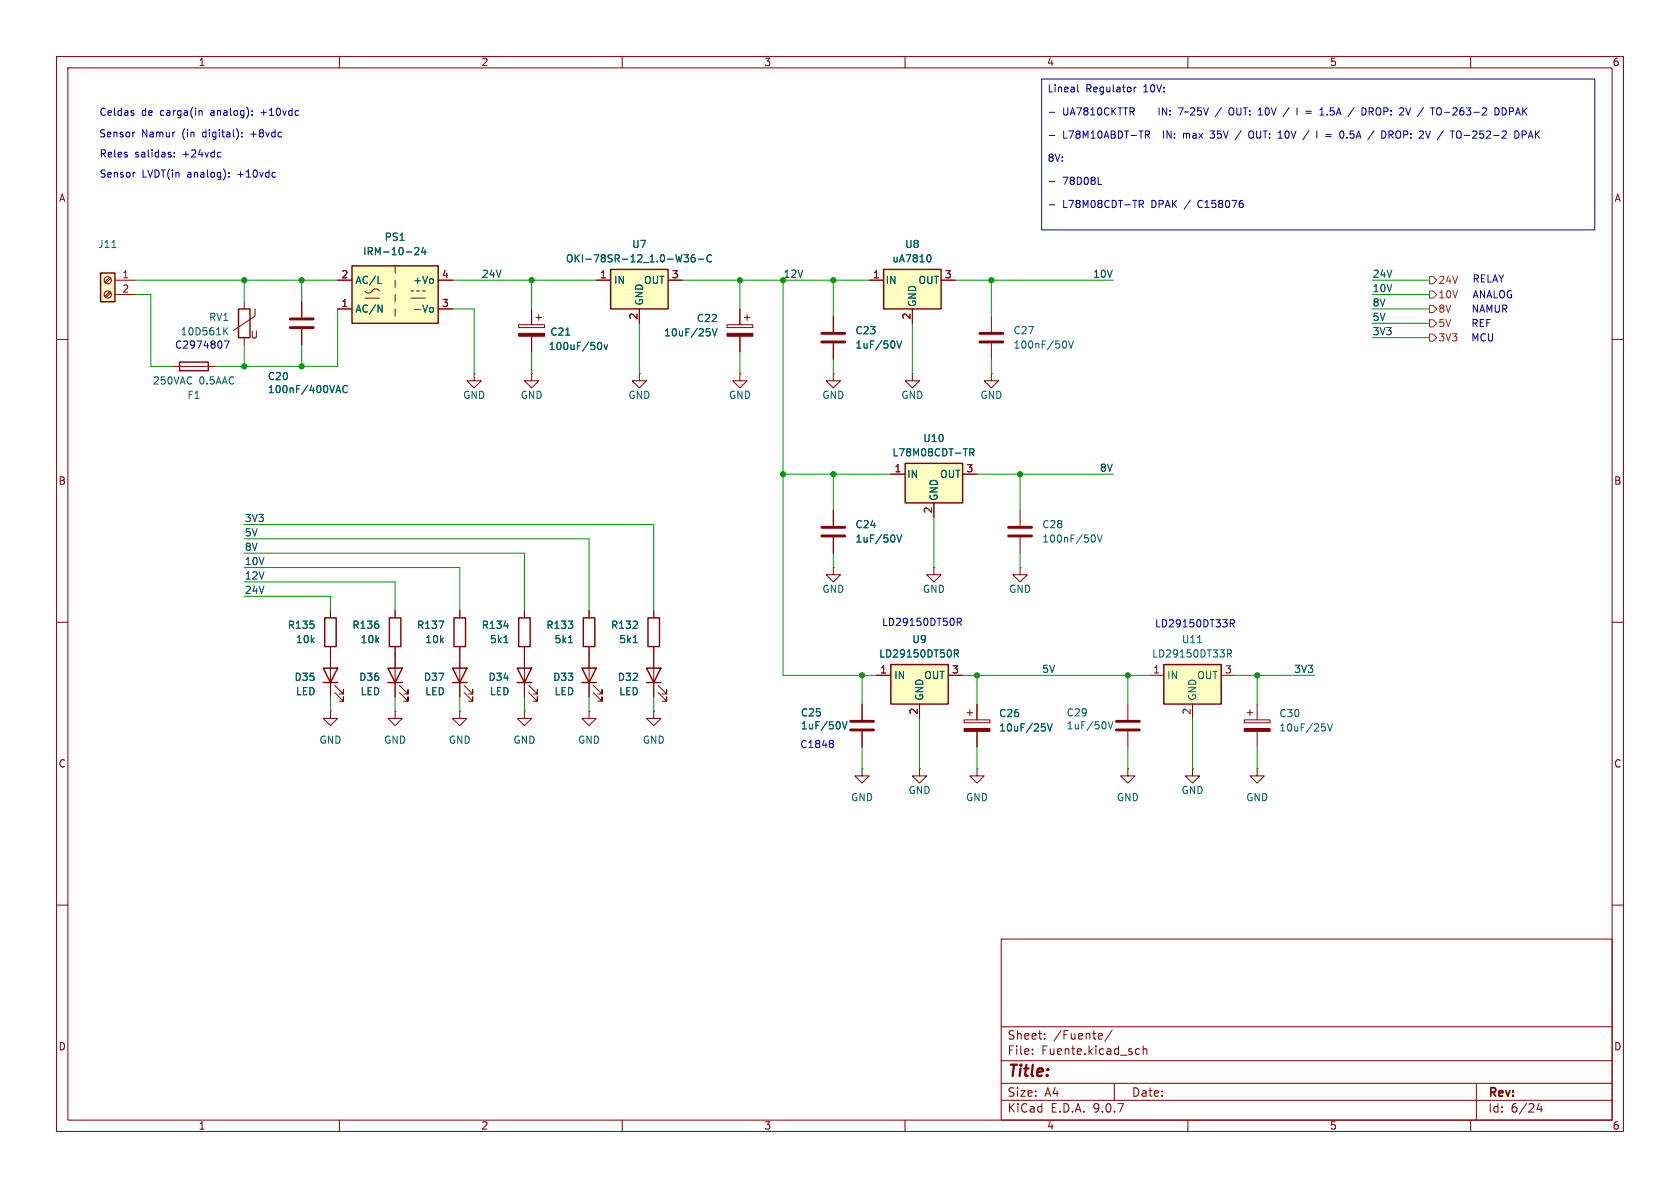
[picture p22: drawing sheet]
<svg xmlns="http://www.w3.org/2000/svg" width="297mm" height="210mm" viewBox="0 0 297 210" stroke-linecap="round" stroke-linejoin="round" font-family="sans-serif">
<defs><g id="words">
<text font-size="2.8" fill="#840000" x="178" y="190.9">Title:</text>
<g font-size="2.1" fill="#840000">
<text x="178" y="184">Sheet:</text>
<text x="186.2" y="184">/Fuente/</text>
<text x="178" y="186.7">File:</text>
<text x="184.1" y="186.7">Fuente.kicad_sch</text>
<text x="178" y="196.9">KiCad</text>
<text x="178" y="194.1">Size:</text>
<text x="184.7" y="194.1">A4</text>
<text x="185.7" y="196.9">E.D.A.</text>
<text x="193.3" y="196.9">9.0.7</text>
<text x="200" y="194.1">Date:</text>
<text x="263" y="194.3">Rev:</text>
<text x="263" y="196.9">Id:</text>
<text x="267.1" y="196.9">6/24</text>
</g>
<g font-size="1.8" fill="#840000">
<text x="35" y="11.9">1</text>
<text x="85" y="11.9">2</text>
<text x="135" y="11.9">3</text>
<text x="185" y="11.9">4</text>
<text x="235" y="11.9">5</text>
<text x="285" y="11.9">6</text>
<text x="10.3" y="35.9">A</text>
<text x="285.3" y="35.9">A</text>
<text x="44.2" y="60">U</text>
<text x="10.3" y="85.9">B</text>
<text x="285.3" y="85.9">B</text>
<text x="10.3" y="135.9">C</text>
<text x="285.3" y="135.9">C</text>
<text x="10.3" y="185.9">D</text>
<text x="285.3" y="185.9">D</text>
<text x="35" y="199.9">1</text>
<text x="85" y="199.9">2</text>
<text x="135" y="199.9">3</text>
<text x="185" y="199.9">4</text>
<text x="235" y="199.9">5</text>
<text x="285" y="199.9">6</text>
</g>
<g font-size="1.8" fill="#0000c2">
<text x="185.1" y="16.6">Lineal</text>
<text x="192" y="16.6">Regulator</text>
<text x="202.3" y="16.6">10V:</text>
<text x="17.5" y="20.7">Celdas</text>
<text x="25" y="20.7">de</text>
<text x="28.4" y="20.7">carga(in</text>
<text x="37.5" y="20.7">analog):</text>
<text x="46.5" y="20.7">+10vdc</text>
<text x="187.8" y="20.7">UA7810CKTTR</text>
<text x="205.5" y="20.7">IN:</text>
<text x="209.2" y="20.7">7~25V</text>
<text x="218.5" y="20.7">OUT: 10V</text>
<text x="228.6" y="20.7">/</text>
<text x="231.1" y="20.7">I</text>
<text x="232.9" y="20.7">=</text>
<text x="235.6" y="20.7">1.5A</text>
<text x="240.9" y="20.7">/</text>
<text x="243.4" y="20.7">DROP:</text>
<text x="253.8" y="20.7">/</text>
<text x="256.3" y="20.7">TO-263-2</text>
<text x="267.8" y="20.7">DDPAK</text>
<text x="17.4" y="24.5">Sensor</text>
<text x="17.5" y="28">Reles</text>
<text x="23.8" y="28">salidas:</text>
<text x="25" y="24.5">Namur</text>
<text x="32.3" y="24.5">(in</text>
<text x="32.4" y="28">+24vdc</text>
<text x="36.1" y="24.5">digital):</text>
<text x="44.7" y="24.5">+8vdc</text>
<text x="185.1" y="28.9">8V:</text>
<text x="187.8" y="24.8">L78M10ABDT-TR</text>
<text x="205.9" y="24.8">IN:</text>
<text x="209.6" y="24.8">max</text>
<text x="214.7" y="24.8">35V</text>
<text x="221.8" y="24.8">OUT: 10V</text>
<text x="234.4" y="24.8">I</text>
<text x="236.2" y="24.8">=</text>
<text x="238.9" y="24.8">0.5A</text>
<text x="244.2" y="24.8">/</text>
<text x="246.7" y="24.8">DROP:</text>
<text x="257.1" y="24.8">/</text>
<text x="259.6" y="24.8">TO-252-2</text>
<text x="271.1" y="24.8">DPAK</text>
<text x="17.5" y="31.6">Sensor</text>
<text x="25.1" y="31.6">LVDT(in</text>
<text x="33.2" y="31.6">analog):</text>
<text x="42.2" y="31.6">+10vdc</text>
<text x="187.8" y="33">78D08L</text>
<text x="187.8" y="37.1">L78M08CDT-TR</text>
<text x="203.7" y="37.1">DPAK</text>
<text x="209.7" y="37.1">/</text>
<text x="212.2" y="37.1">C158076</text>
<text x="260.2" y="50.1">RELAY</text>
<text x="260.2" y="52.9">ANALOG</text>
<text x="260" y="58">REF</text>
<text x="260.1" y="55.5">NAMUR</text>
<text x="30.8" y="61.8">C2974807</text>
<text x="260" y="60.6">MCU</text>
<text x="155.8" y="110.8">LD29150DT50R</text>
<text x="204.1" y="111.1">LD29150DT33R</text>
<text x="141.4" y="132.4">C1848</text>
</g>
<g font-size="1.8" fill="#006464">
<text x="17.3" y="44">J11</text>
<text x="64.1" y="45.3">IRM-10-24</text>
<text x="67.9" y="42.8">PS1</text>
<text x="100" y="46.6">OKI-78SR-12_1.0-W36-C</text>
<text x="111.7" y="44">U7</text>
<text x="157.7" y="46.6">uA7810</text>
<text x="159.9" y="44">U8</text>
<text x="62.7" y="50.4">AC/L</text>
<text x="72.9" y="50.4">+Vo</text>
<text x="108.5" y="50.4">IN</text>
<text x="113.8" y="50.4">OUT</text>
<text x="156.5" y="50.4">IN</text>
<text x="162.3" y="50.4">OUT</text>
<text x="31.8" y="59.5">10D561K</text>
<text x="36.9" y="56.9">RV1</text>
<text x="62.7" y="55.5">AC/N</text>
<text x="72.9" y="55.5">-Vo</text>
<text x="97.2" y="59.5">C21</text>
<text x="113.9" y="54.1" transform="rotate(-90 113.9 54.1)">GND</text>
<text x="117.3" y="59.7">10uF/25V</text>
<text x="123.1" y="57.1">C22</text>
<text x="151.1" y="59.3">C23</text>
<text x="162.2" y="54.4" transform="rotate(-90 162.2 54.4)">GND</text>
<text x="179.1" y="59.3">C27</text>
<text x="96.9" y="62.1">100uF/50v</text>
<text x="151.1" y="61.8">1uF/50V</text>
<text x="179.1" y="61.8">100nF/50V</text>
<text x="26.9" y="68.2">250VAC</text>
<text x="33" y="70.7">F1</text>
<text x="35.2" y="68.2">0.5AAC</text>
<text x="47.3" y="69.7">100nF/400VAC</text>
<text x="47.3" y="67.4">C20</text>
<text x="81.8" y="70.7">GND</text>
<text x="91.9" y="70.7">GND</text>
<text x="111" y="70.7">GND</text>
<text x="128.8" y="70.7">GND</text>
<text x="145.3" y="70.7">GND</text>
<text x="159.3" y="70.7">GND</text>
<text x="173.2" y="70.7">GND</text>
<text x="157.7" y="80.9">L78M08CDT-TR</text>
<text x="163.1" y="78.3">U10</text>
<text x="160.3" y="84.7">IN</text>
<text x="166" y="88.6" transform="rotate(-90 166 88.6)">GND</text>
<text x="166.1" y="84.7">OUT</text>
<text x="151.1" y="93.6">C24</text>
<text x="184.2" y="93.6">C28</text>
<text x="151.1" y="96.1">1uF/50V</text>
<text x="184.2" y="96.1">100nF/50V</text>
<text x="145.3" y="105">GND</text>
<text x="163.1" y="105">GND</text>
<text x="178.3" y="105">GND</text>
<text x="50.8" y="111.4">R135</text>
<text x="52.2" y="113.9">10k</text>
<text x="62.2" y="111.4">R136</text>
<text x="63.6" y="113.9">10k</text>
<text x="73.6" y="111.4">R137</text>
<text x="75.1" y="113.9">10k</text>
<text x="85.1" y="111.4">R134</text>
<text x="86.5" y="113.9">5k1</text>
<text x="96.5" y="111.4">R133</text>
<text x="97.9" y="113.9">5k1</text>
<text x="107.9" y="111.4">R132</text>
<text x="109.4" y="113.9">5k1</text>
<text x="161.2" y="113.9">U9</text>
<text x="208.8" y="113.9">U11</text>
<text x="155.3" y="116.4">LD29150DT50R</text>
<text x="203.6" y="116.4">LD29150DT33R</text>
<text x="52" y="120.6">D35</text>
<text x="52.2" y="123.1">LED</text>
<text x="63.4" y="120.6">D36</text>
<text x="63.6" y="123.1">LED</text>
<text x="74.8" y="120.6">D37</text>
<text x="75.1" y="123.1">LED</text>
<text x="86.3" y="120.6">D34</text>
<text x="86.5" y="123.1">LED</text>
<text x="97.7" y="120.6">D33</text>
<text x="97.9" y="123.1">LED</text>
<text x="109.1" y="120.6">D32</text>
<text x="109.4" y="123.1">LED</text>
<text x="158" y="120.2">IN</text>
<text x="163.3" y="120.2">OUT</text>
<text x="163.4" y="124" transform="rotate(-90 163.4 124)">GND</text>
<text x="206.2" y="120.2">IN</text>
<text x="211.6" y="120.2">OUT</text>
<text x="211.7" y="124" transform="rotate(-90 211.7 124)">GND</text>
<text x="56.4" y="131.7">GND</text>
<text x="67.8" y="131.7">GND</text>
<text x="79.2" y="131.7">GND</text>
<text x="90.7" y="131.7">GND</text>
<text x="102.1" y="131.7">GND</text>
<text x="113.5" y="131.7">GND</text>
<text x="141.5" y="126.8">C25</text>
<text x="141.5" y="129.1">1uF/50V</text>
<text x="176.5" y="129.5">10uF/25V</text>
<text x="176.5" y="127">C26</text>
<text x="188.5" y="126.8">C29</text>
<text x="188.5" y="129.1">1uF/50V</text>
<text x="226.1" y="129.5">10uF/25V</text>
<text x="226.1" y="127">C30</text>
<text x="150.4" y="141.8">GND</text>
<text x="160.5" y="140.6">GND</text>
<text x="170.7" y="141.8">GND</text>
<text x="197.4" y="141.8">GND</text>
<text x="208.8" y="140.6">GND</text>
<text x="220.2" y="141.8">GND</text>
</g>
<g font-size="1.8" fill="#a90000">
<text x="21.5" y="49.3">1</text>
<text x="21.5" y="51.8">2</text>
<text x="60.3" y="49.3">2</text>
<text x="78" y="49.3">4</text>
<text x="106" y="49.3">1</text>
<text x="118.7" y="49.3">3</text>
<text x="154.2" y="49.3">1</text>
<text x="166.9" y="49.3">3</text>
<text x="60.3" y="54.4">1</text>
<text x="78" y="54.4">3</text>
<text x="112.8" y="56.6" transform="rotate(-90 112.8 56.6)">2</text>
<text x="161" y="56.6" transform="rotate(-90 161 56.6)">2</text>
<text x="158" y="83.6">1</text>
<text x="170.7" y="83.6">3</text>
<text x="164.8" y="90.9" transform="rotate(-90 164.8 90.9)">2</text>
<text x="155.5" y="119.1">1</text>
<text x="168.2" y="119.1">3</text>
<text x="203.8" y="119.1">1</text>
<text x="216.5" y="119.1">3</text>
<text x="162.3" y="126.4" transform="rotate(-90 162.3 126.4)">2</text>
<text x="210.6" y="126.4" transform="rotate(-90 210.6 126.4)">2</text>
</g>
<g font-size="1.8" fill="#0f0f0f">
<text x="85.1" y="49.2">24V</text>
<text x="138.4" y="49.2">12V</text>
<text x="193.1" y="49.2">10V</text>
<text x="242.6" y="49.2">24V</text>
<text x="242.6" y="51.7">10V</text>
<text x="242.6" y="54.3">8V</text>
<text x="242.6" y="56.8">5V</text>
<text x="242.6" y="59.3">3V3</text>
<text x="194.3" y="83.5">8V</text>
<text x="43.2" y="92.4">3V3</text>
<text x="43.2" y="94.9">5V</text>
<text x="43.2" y="97.4">8V</text>
<text x="43.2" y="100">10V</text>
<text x="43.2" y="105.1">24V</text>
<text x="43.2" y="102.5">12V</text>
<text x="184.1" y="119">5V</text>
<text x="228.7" y="119">3V3</text>
</g>
<g font-size="1.8" fill="#725600">
<text x="254.2" y="52.9">10V</text>
<text x="254.2" y="50.4">24V</text>
<text x="254.2" y="55.5">8V</text>
<text x="254.2" y="58">5V</text>
<text x="254.2" y="60.6">3V3</text>
</g>
</g></defs>
<g fill="none" stroke="#840000" stroke-width=".18">
<path d="M10 10h277v190h-277zM12 12h273v186h-273zM60 10v2M110 10v2M160 10v2M210 10v2M260 10v2M43.2 53.3v1.3M43.2 59.7v1.3M45.1 54.6v1.3l-3.8 2.5M147.3 55.9v2.8M10 60h2"/>
<path d="M30.5 64.8h7.6M130.8 66v1.3h1.3l-1.3 1.3-1.3-1.3h1.3M130.8 66h.1M147.3 66v1.3h1.3l-1.3 1.3-1.3-1.3h1.3M147.3 66h.1M147.3 60.7v2.8M161.3 66v1.3h1.3l-1.3 1.3-1.3-1.3h1.3M161.3 66h.1M285 60h2M10 110h2M81.3 108v1.2M81.3 114.3v8.9"/>
<path d="M285 110h2M82 122.4l1.6 1.6v-.8v.8h-.8M82 121.2l1.6 1.5v-.8v.8h-.8M104.1 125.7v1.3h1.3l-1.3 1.3-1.2-1.3h1.2M104.1 125.7h.1M199.4 124.5v2.8M199.4 129.3v2.8M10 160h2M177 166h108v32h-108zM285 160h2M60 198v2M110 198v2"/>
<path d="M160 198v2M177 194.5h108M177 191.5h108M177 187.5h108M177 181.5h108M182.5 186.3v.1M182.5 185.5v.1M184.7 183.6v.1M184.7 182.8v.1M194.4 182.7l.4 .1 .1 .3-.7 .1M194.8 183.6l-.4 .1M196.6 182.1l-1.3 2"/>
<path d="M197 191.5v3M201 185.4l.5 .1M201.5 186.3l-.5 .1M202.1 185.5l.2-.1 .4 .1v.9M202.1 184.9v1.5M210 198v2M260 198v2M261 191.5v6.5M272.1 195l-.4 1.1h1M272.5 195.6v1"/>
</g>
<path d="M42.2 54.6h2v5.1h-2zM31.7 64h5.1v1.5h-5.1zM80 118.1h2.5l-1.2 2.6zM80.3 109.2h2v5.1h-2zM80 120.7h2.5" fill="none" stroke="#840000" stroke-width=".25"/>
<path d="M39.7 58.5l.6 .7M40.3 57.9l-.7 .7M158.6 60.3l.4 1.2 .4-1.2M77.6 109.8h.8l-.5 1.3M195.9 127.6l.4 1.2 .4-1.2" fill="none" stroke="#006464" stroke-width=".18"/>
<path d="M145.3 58.9h4.1M145.3 60.5h4.1M197.4 127.5h4M197.4 129h4" fill="none" stroke="#840000" stroke-width=".51"/>
<path d="M160 81.9h10.2v7h-10.2z" fill="#ffffc2"/>
<path d="M160 81.9h10.2v7h-10.2z" fill="none" stroke="#840000" stroke-width=".25"/>
<path d="M157.5 83.8h2.5M165.1 88.9v2.5M170.2 83.8h2.5M199.4 135.9v1.3h1.3l-1.3 1.2-1.3-1.2h1.3M199.4 135.9h.1" fill="none" stroke="#840000" stroke-width=".18"/>
<path d="M171.4 80l.7-.1 .1-.2-.1-.3-.7-.1v1.3M171.8 80l.4 .6" fill="none" stroke="#006464" stroke-width=".18"/>
<path d="M205.7 117.5h10.2v7h-10.2z" fill="#ffffc2"/>
<path d="M205.7 117.5h10.2v7h-10.2z" fill="none" stroke="#840000" stroke-width=".25"/>
<path d="M203.2 119.4h2.5M215.9 119.4h2.5M81.3 125.7v1.3h1.2l-1.2 1.3-1.3-1.3h1.3M81.3 125.7h.1M210.8 135.9v1.3h1.3l-1.3 1.2-1.3-1.2h1.3M210.8 135.9h.1M210.8 124.5v2.5M222.2 135.9v1.3h1.3l-1.3 1.2-1.2-1.2h1.2M222.2 135.9h.1" fill="none" stroke="#840000" stroke-width=".18"/>
<path d="M211.7 113.6h.8M217 115.5h.6l.1-.2v-.3l-.7-.1v1.2M217.3 115.5l.4 .6" fill="none" stroke="#006464" stroke-width=".18"/>
<path d="M62.2 47h15.3v10.2h-15.3z" fill="#ffffc2"/>
<path d="M62.2 47h15.3v10.2h-15.3zM57.1 118.1h2.6l-1.3 2.6zM57.4 109.2h2v5.1h-2zM68.8 109.2h2.1v5.1h-2.1zM91.4 118.1h2.6l-1.3 2.6zM91.7 109.2h2v5.1h-2zM57.1 120.7h2.6M91.4 120.7h2.6" fill="none" stroke="#840000" stroke-width=".25"/>
<g fill="none" stroke="#840000" stroke-width=".18">
<path d="M59.7 49.5h2.5M59.7 54.6h2.5M64.5 51.4a.8 .8 0 0 0 .8 .4 .8 .8 0 0 0 .7-.6 .73 .73 0 0 1 1.1 .2M64.5 52.7h2.6M69.8 47v1.3M69.8 49.5v1.3M69.8 52.1v1.2M69.8 54.6v1.3M72.6 52.7h2.6M72.6 51.4h.6M73.7 51.4h.5M74.7 51.4h.5"/>
<path d="M77.5 49.5h2.5M77.5 54.6h2.5M175.3 55.9v2.8M83.8 66v1.3h1.3l-1.3 1.3-1.3-1.3h1.3M83.8 66h.1M175.3 60.7v2.8M180.3 90.2v2.8M180.3 95v2.8M58.4 108v1.2M58.4 114.3v8.9M69.8 108v1.2M69.8 114.3v1.3"/>
<path d="M92.7 108v1.2M92.7 114.3v8.9M59.2 122.4l1.5 1.6v-.8v.8h-.8M59.2 121.2l1.5 1.5v-.8v.8h-.8M69.8 125.7v1.3h1.3l-1.3 1.3-1.2-1.3h1.2M69.8 125.7h.1M92.7 125.7v1.3h1.3l-1.3 1.3-1.3-1.3h1.3M92.7 125.7h.1M93.5 122.4l1.5 1.6v-.8v.8h-.8M93.5 121.2l1.5 1.5v-.8v.8h-.8M220 127.3h4.5v.5h-4.5zM220.5 126h1"/>
<path d="M221 125.5v1M222.2 124.5v2.8M222.2 129.3v2.8"/>
</g>
<g fill="none" stroke="#006464" stroke-width=".18">
<path d="M66.8 50.1h.6M66.8 53.9l.8 1.3v-1.3M73.3 43.9l.5-.1 .3 .3-.8 .9h.8M74.8 43.7l-.3 .9h.8M75.1 44.2v.8M76.2 54.3l.3 .1 .1 .2v.5l-.4 .1M188.3 60.3a.79 .79 0 0 1 0 1.2M188.9 60.3l.4 1.2 .5-1.2M193.3 94.6a.79 .79 0 0 1 0 1.2M194 94.6l.4 1.2 .4-1.2M89.1 110.6h.8M89.1 113.6h.7"/>
<path d="M234.3 128.6v.5M234.7 128l.4 1.2 .4-1.2"/>
</g>
<path d="M220 128.8h4.5v.5h-4.5z" fill="#840000" stroke="#840000" stroke-width=".18"/>
<path d="M173.2 58.9h4.1M173.2 60.5h4.1M178.3 93.2h4.1M178.3 94.7h4.1" fill="none" stroke="#840000" stroke-width=".51"/>
<path d="M17.8 48.3h2.5v5h-2.5z" fill="#ffffc2"/>
<path d="M17.8 48.3h2.5v5h-2.5zM68.6 118.1h2.5l-1.3 2.6zM68.6 120.7h2.5" fill="none" stroke="#840000" stroke-width=".25"/>
<g fill="none" stroke="#840000" stroke-width=".18">
<path d="M19.4 49l-.9 .9M19.4 51.6l-.9 .8M19.6 49.2l-.9 .8M19.6 51.7l-.9 .9M20.3 49.5h3.8M20.3 52.1h3.8M175.3 66v1.3h1.2l-1.2 1.3-1.3-1.3h1.3M175.3 66h.1M69.8 115.6v7.6M58.4 125.7v1.3h1.3l-1.3 1.3-1.3-1.3h1.3M58.4 125.7h.1M70.6 122.4l1.5 1.6v-.8v.8h-.7"/>
<path d="M70.6 121.2l1.5 1.5v-.8v.8h-.7"/>
<circle cx="19" cy="49.5" r=".63"/>
<circle cx="19" cy="52.1" r=".63"/>
</g>
<path d="M19.8 43.8h.7" fill="none" stroke="#006464" stroke-width=".18"/>
<path d="M156.2 47.6h10.2v7h-10.2z" fill="#ffffc2"/>
<path d="M156.2 47.6h10.2v7h-10.2z" fill="none" stroke="#840000" stroke-width=".25"/>
<g fill="none" stroke="#840000" stroke-width=".18">
<path d="M53.3 53.3v2.8M53.3 58.2v2.8M128.5 57.4h4.6v.5h-4.6zM130.8 54.6v2.8M130.8 59.4v2.8M131.6 56.1h1M132.1 55.6v1M153.7 49.5h2.5M161.3 54.6v2.6M166.4 49.5h2.5M94 66v1.3h1.2l-1.2 1.3-1.3-1.3h1.3M94 66h.1"/>
<path d="M113 66v1.3h1.3l-1.3 1.3-1.2-1.3h1.2M113 66h.1"/>
</g>
<path d="M125.5 58.7v.6M125.9 58.1l.4 1.3 .5-1.3M164.3 45a.79 .79 0 0 1 0 1.3M59.5 69.1h.6M59.8 68.1l.4 1.3M61.4 68.3a.6 .6 0 0 0-.9 .4 .6 .6 0 0 0 .6 .7l.3-.1" fill="none" stroke="#006464" stroke-width=".18"/>
<path d="M51.3 56.4h4.1M51.3 57.9h4.1" fill="none" stroke="#840000" stroke-width=".51"/>
<path d="M128.5 58.9h4.6v.5h-4.6z" fill="#840000" stroke="#840000" stroke-width=".18"/>
<path d="M107.9 47.6h10.2v7h-10.2z" fill="#ffffc2"/>
<path d="M107.9 47.6h10.2v7h-10.2z" fill="none" stroke="#840000" stroke-width=".25"/>
<path d="M105.4 49.5h2.5M113 54.6v2.6M118.1 49.5h2.5M162.6 135.9v1.3h1.2l-1.2 1.2-1.3-1.2h1.3M162.6 135.9h.1" fill="none" stroke="#840000" stroke-width=".18"/>
<path d="M120.9 45h.8l-.4 .5 .3 .1v.6l-.1 .1-.6-.1M122.8 45l-.4 .1a.86 .86 0 0 0 0 1.2l.5-.1v-.4l-.2-.3-.4 .1-.1 .2M123.5 45.8h.9M125.8 45.2a.6 .6 0 0 0-.9 .4 .6 .6 0 0 0 .6 .7l.3-.1" fill="none" stroke="#006464" stroke-width=".18"/>
<path d="M157.5 117.5h10.1v7h-10.1z" fill="#ffffc2"/>
<path d="M102.9 118.1h2.5l-1.3 2.6zM103.1 109.2h2.1v5.1h-2.1zM114.3 118.1h2.5l-1.2 2.6zM114.6 109.2h2v5.1h-2zM157.5 117.5h10.1v7h-10.1zM102.9 120.7h2.5M114.3 120.7h2.5" fill="none" stroke="#840000" stroke-width=".25"/>
<g fill="none" stroke="#840000" stroke-width=".18">
<path d="M53.3 53.3v2.8M53.3 58.2v2.8M59.7 49.5h2.5M59.7 54.6h2.5M77.5 49.5h2.5M77.5 54.6h2.5M91.7 57.4h4.6v.5h-4.6zM94 54.6v2.8M94 59.4v2.8M94.7 56.1h1.1M95.2 55.6v1M105.4 49.5h2.5"/>
<path d="M113 54.6v2.6M118.1 49.5h2.5M130.8 54.6v2.8M130.8 59.4v2.8M147.3 55.9v2.8M153.7 49.5h2.5M161.3 54.6v2.6M166.4 49.5h2.5M147.3 60.7v2.8M147.3 90.2v2.8M147.3 95v2.8M157.5 83.8h2.5"/>
<path d="M165.1 88.9v2.5M170.2 83.8h2.5M58.4 108v1.2M58.4 114.3v3.8M69.8 108v1.2M69.8 114.3v3.8M81.3 108v1.2M81.3 114.3v3.8M92.7 108v1.2M92.7 114.3v3.8M104.1 108v1.2M104.1 114.3v8.9"/>
<path d="M115.6 108v1.2M115.6 114.3v8.9M147.3 100.3v1.3h1.3l-1.3 1.3-1.3-1.3h1.3M147.3 100.3h.1M154.9 119.4h2.6M165.1 100.3v1.3h1.3l-1.3 1.3-1.3-1.3h1.3M165.1 100.3h.1M167.6 119.4h2.6M180.3 100.3v1.3h1.3l-1.3 1.3-1.2-1.3h1.2M180.3 100.3h.1M58.4 120.7v2.5M69.8 120.7v2.5"/>
<path d="M81.3 120.7v2.5M92.7 120.7v2.5M104.9 122.4l1.5 1.6v-.8v.8h-.7M104.9 121.2l1.5 1.5v-.8v.8h-.7M115.6 125.7v1.3h1.2l-1.2 1.3-1.3-1.3h1.3M115.6 125.7h.1M116.3 122.4l1.6 1.6v-.8v.8h-.8M116.3 121.2l1.6 1.5v-.8v.8h-.8M152.4 135.9v1.3h1.3l-1.3 1.2-1.3-1.2h1.3M152.4 135.9h.1M152.4 124.5v2.8M152.4 129.3v2.8"/>
<path d="M162.6 124.5v2.5M170.4 127.3h4.6v.5h-4.6zM170.9 126h1.1M171.4 125.5v1M172.7 135.9v1.3h1.3l-1.3 1.2-1.3-1.2h1.3M172.7 135.9h.1M172.7 124.5v2.8M172.7 129.3v2.8"/>
</g>
<g fill="none" stroke="#006464" stroke-width=".18">
<path d="M66.8 50.1h.6M66.8 53.9l.8 1.3v-1.3M73.3 43.9l.5-.1 .3 .3-.8 .9h.8M74.8 43.7l-.3 .9h.8M75.1 44.2v.8M76.2 54.3l.3 .1 .1 .2v.5l-.4 .1M100 59.3h.7M120.9 45h.8l-.4 .5 .3 .1v.6l-.1 .1-.6-.1M122.8 45l-.4 .1a.86 .86 0 0 0 0 1.2l.5-.1v-.4l-.2-.3-.4 .1-.1 .2M123.5 45.8h.9M125.5 58.7v.6M125.8 45.2a.6 .6 0 0 0-.9 .4 .6 .6 0 0 0 .6 .7l.3-.1"/>
<path d="M125.9 58.1l.4 1.3 .5-1.3M164.3 45a.79 .79 0 0 1 0 1.3M59.5 69.1h.6M59.8 68.1l.4 1.3M61.4 68.3a.6 .6 0 0 0-.9 .4 .6 .6 0 0 0 .6 .7l.3-.1M105.8 60.6l.2-.1a.68 .68 0 0 1 .4 .7 .68 .68 0 0 1-.4 .6l-.2-.1M106.8 60.9l.3 .9 .3-.9M158.6 60.3l.4 1.2 .4-1.2M171.4 80l.7-.1 .1-.2-.1-.3-.7-.1v1.3M171.8 80l.4 .6M158.6 94.6l.4 1.2 .4-1.2M77.6 109.8h.8l-.5 1.3"/>
<path d="M89.1 113.6h.7M89.1 110.6h.8M100.5 113.6h.7M112 113.6h.7M168.7 115.5h.6l.2-.2-.1-.3-.7-.1v1.2M169 115.5l.5 .6M148.9 127.6l.4 1.2 .5-1.2M184.7 128.6v.5M185.2 128l.4 1.2 .4-1.2"/>
</g>
<g fill="#840000" stroke="#840000" stroke-width=".18">
<path d="M170.4 128.8h4.6v.5h-4.6z"/>
<path d="M91.7 58.9h4.6v.5h-4.6z"/>
</g>
<path d="M145.3 93.2h4.1M145.3 94.7h4.1M150.4 127.5h4M150.4 129h4" fill="none" stroke="#840000" stroke-width=".51"/>
<path d="M252.7 51.4h.7l.6 .7-.6 .6h-.7zM252.7 54h.7l.6 .6-.6 .6h-.7zM252.7 56.5h.7l.6 .7-.6 .6h-.7zM252.7 48.9h.7l.6 .6-.6 .7h-.7zM252.7 59.1h.7l.6 .6-.6 .6h-.7z" fill="none" stroke="#725600" stroke-width=".18"/>
<g fill="none" stroke="#009600" stroke-width=".18">
<path d="M24.1 49.5h35.6M24.1 52.1h2.6v12.7h3.8M43.2 49.5v3.8M53.3 49.5v3.8M59.7 54.6v10.2h-21.6M80 49.5h25.4M80 54.6h3.8v11.4M94 49.5v5.1M113 57.2v8.8M120.6 49.5h33.1M130.8 49.5v5.1M138.4 49.5v69.9h16.5"/>
<path d="M147.3 49.5v6.4M161.3 57.2v8.8M168.9 49.5h27.9M175.3 49.5v6.4M242.6 49.5h10.1M242.6 54.6h10.1M242.6 59.7h10.1M242.6 57.2h10.1M242.6 52.1h10.1M43.2 61v3.8M53.3 61v3.8M94 62.2v3.8"/>
<path d="M130.8 62.2v3.8M147.3 63.5v2.5M175.3 63.5v2.5M43.2 97.8h49.5v10.2M43.2 95.3h60.9v12.7M43.2 92.7h72.4v15.3M138.4 83.8h19.1M147.3 83.8v6.4M147.3 97.8v2.5M165.1 91.4v8.9M172.7 83.8h24.1M180.3 83.8v6.4"/>
<path d="M180.3 97.8v2.5M43.2 100.3h38.1v7.7M43.2 102.9h26.6v5.1M43.2 105.4h15.2v2.6M152.4 119.4v5.1M170.2 119.4h33M172.7 119.4v5.1M199.4 119.4v5.1M218.4 119.4h14M222.2 119.4v5.1M58.4 123.2v2.5M69.8 123.2v2.5"/>
<path d="M81.3 123.2v2.5M92.7 123.2v2.5M104.1 123.2v2.5M115.6 123.2v2.5M152.4 132.1v3.8M162.6 127v8.9M172.7 132.1v3.8M199.4 132.1v3.8M210.8 127v8.9M222.2 132.1v3.8"/>
</g>
<g fill="none" stroke="#0000c2" stroke-width=".18">
<path d="M23.5 20l.2 .2-.2 .2M23.5 19.5l.1 .1M35.2 19.6h.5v.8M44.6 19.6v.1M184.1 14h97.8v26.6h-97.8zM185.5 19.9h1M190.5 15v1.1l.2 .1M200.5 15.4v.8M200.9 15.4l-.4 .2M204.9 19.1v1.2M208.3 19.1h.9l-.6 1.2M215.9 19l-1.1 1.6"/>
<path d="M218 19.2l-.2-.1a.43 .43 0 0 0-.5 .4v.4a.43 .43 0 0 0 .3 .4 .43 .43 0 0 0 .4-.1M227.9 19l-1.1 1.6M233.3 19.4l.4-.3v1.2M235.2 19.1v.5M242.1 19.1h.4l.3 .2-.1 .4h-.6M242.4 19.7l.4 .6M251.7 19l-1.1 1.6M252.9 19.1h.7M255.4 19.9h.9M264.3 19.1a.64 .64 0 0 1 .7 .6 .64 .64 0 0 1-.7 .6M265.6 19.1a.64 .64 0 0 1 .7 .6 .64 .64 0 0 1-.7 .6zM266.8 19.7h.5"/>
<path d="M267.3 19.1h-.5v1.2M23.8 23.4h-.2M23.9 30.5h-.2M30.8 27.6v.2M30.8 27v.1M38.7 26.9l.3 .1M39 27.7l-.3 .1M40.5 31.2v.1M40.5 30.5v.2M42.8 24.1v.1M42.8 23.4v.1M44.6 20.3v.1"/>
<path d="M48.6 30.5h.1M48.7 31.3h-.1M185.5 23.9h1M185.5 32.1h1M185.5 36.2h1M194.2 32.6h.6M201.4 36.1l.6-.1 .1-.2v-.3l-.7-.1v1.3M201.7 36.1l.4 .6M202.5 23.8h.6l.1-.2v-.3l-.7-.1v1.2M202.8 23.8l.4 .6M213.9 23.2h.8M213.9 24.3l.2 .1"/>
<path d="M219.4 23.1l-1.1 1.6M221.3 23.2a.43 .43 0 0 0-.5 .4v.4a.43 .43 0 0 0 .5 .4M231.4 23.1l-1.1 1.6M232.8 23.2v1.2M234.6 20.2v.1M235.2 20.2v.1M236.8 23.6l.2-.3 .2-.1 .3 .1 .1 .3M238.1 24.3v.1M245.9 23.8l.4 .6M246.3 23.4l-.3-.2h-.4v1.2M246.3 23.6l-.3 .2h-.4M252.9 23.2l-.4 1.2"/>
<path d="M255.2 23.1l-1.1 1.6M256.4 23.2h.7M258.1 23.2a.9 .9 0 0 1 0 1.2M258.9 23.9h.9M267.8 23.2a.64 .64 0 0 1 .7 .6 .64 .64 0 0 1-.7 .6zM269.1 23.8h.6l.1-.2-.1-.3-.6-.1v1.2M270.3 24.1h.6M270.6 23.2l-.4 1.2M39.7 60.3h.8l-.5 1.2M169.2 110l.6-.1 .2-.2-.1-.3-.7-.1v1.3M169.5 110l.5 .6M217.5 110.2h.6l.1-.2v-.3l-.7-.2v1.3"/>
<path d="M217.8 110.2l.4 .6M147.1 130.9l.2 .2-.2 .3 .2 .3v.2l-.2 .3"/>
</g>
<g fill="#009600" stroke="#009600" stroke-width=".18">
<circle cx="172.7" cy="119.4" r=".46"/>
<circle cx="199.4" cy="119.4" r=".46"/>
<circle cx="222.2" cy="119.4" r=".46"/>
<circle cx="175.3" cy="49.5" r=".46"/>
<circle cx="53.3" cy="49.5" r=".46"/>
<circle cx="43.2" cy="49.5" r=".46"/>
<circle cx="43.2" cy="64.8" r=".46"/>
<circle cx="94" cy="49.5" r=".46"/>
<circle cx="147.3" cy="49.5" r=".46"/>
<circle cx="138.4" cy="83.8" r=".46"/>
<circle cx="147.3" cy="83.8" r=".46"/>
<circle cx="180.3" cy="83.8" r=".46"/>
<circle cx="130.8" cy="49.5" r=".46"/>
<circle cx="138.4" cy="49.5" r=".46"/>
<circle cx="152.4" cy="119.4" r=".46"/>
<circle cx="53.3" cy="64.8" r=".46"/>
</g>
<use href="#words"/>
</svg>
